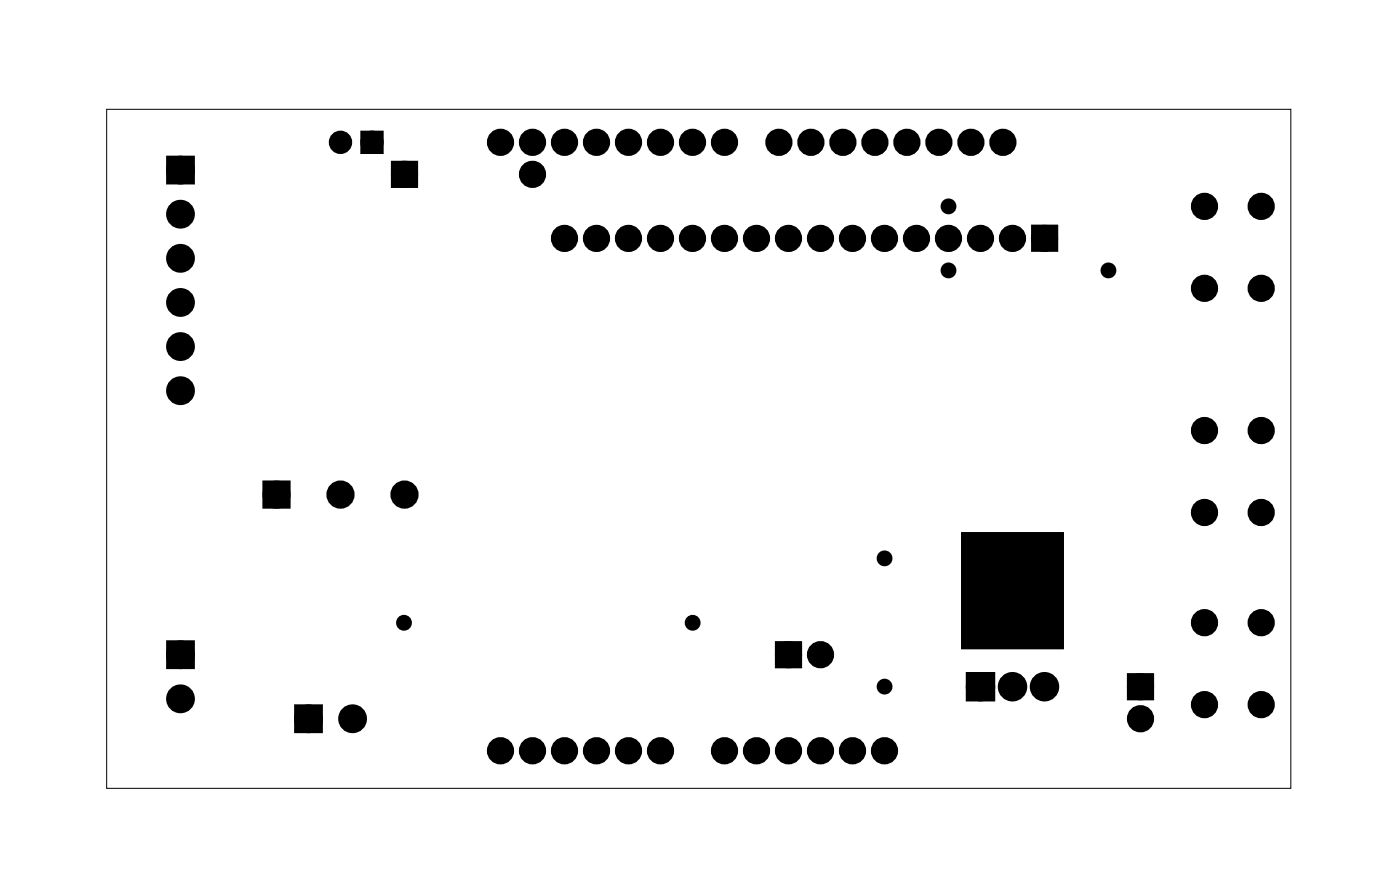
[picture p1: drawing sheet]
<svg xmlns="http://www.w3.org/2000/svg" width="111mm" height="71mm" viewBox="0 0 111 71" stroke-linecap="round" stroke-linejoin="round" font-family="sans-serif">
<path d="M8.5 8.7h94v53.8h-94z" fill="none" stroke="#000" stroke-width=".08"/>
<g fill="#000">
<circle cx="14.3" cy="13.5" r=".76"/>
<circle cx="14.3" cy="17" r=".76"/>
<circle cx="27" cy="11.3" r=".6"/>
<circle cx="29.5" cy="11.3" r=".6"/>
<circle cx="32.1" cy="13.8" r=".7"/>
<circle cx="39.7" cy="11.3" r=".7"/>
<circle cx="42.3" cy="13.8" r=".7"/>
<circle cx="42.3" cy="11.3" r=".7"/>
<circle cx="44.8" cy="18.9" r=".7"/>
<circle cx="44.8" cy="11.3" r=".7"/>
<circle cx="47.3" cy="18.9" r=".7"/>
<circle cx="47.3" cy="11.3" r=".7"/>
<circle cx="49.9" cy="18.9" r=".7"/>
<circle cx="49.9" cy="11.3" r=".7"/>
<circle cx="52.4" cy="18.9" r=".7"/>
<circle cx="52.4" cy="11.3" r=".7"/>
<circle cx="55" cy="18.9" r=".7"/>
<circle cx="55" cy="11.3" r=".7"/>
<circle cx="57.5" cy="18.9" r=".7"/>
<circle cx="57.5" cy="11.3" r=".7"/>
<circle cx="60" cy="18.9" r=".7"/>
<circle cx="61.8" cy="11.3" r=".7"/>
<circle cx="62.6" cy="18.9" r=".7"/>
<circle cx="64.4" cy="11.3" r=".7"/>
<circle cx="65.1" cy="18.9" r=".7"/>
<circle cx="66.9" cy="11.3" r=".7"/>
<circle cx="67.7" cy="18.9" r=".7"/>
<circle cx="69.4" cy="11.3" r=".7"/>
<circle cx="70.2" cy="18.9" r=".7"/>
<circle cx="72" cy="11.3" r=".7"/>
<circle cx="72.7" cy="18.9" r=".7"/>
<circle cx="74.5" cy="11.3" r=".7"/>
<circle cx="75.3" cy="18.9" r=".7"/>
<circle cx="75.3" cy="16.4" r=".35"/>
<circle cx="77.1" cy="11.3" r=".7"/>
<circle cx="77.8" cy="18.9" r=".7"/>
<circle cx="79.6" cy="11.3" r=".7"/>
<circle cx="80.4" cy="18.9" r=".7"/>
<circle cx="82.9" cy="18.9" r=".7"/>
<circle cx="95.6" cy="16.4" r=".7"/>
<circle cx="100.1" cy="16.4" r=".7"/>
<circle cx="14.3" cy="20.5" r=".76"/>
<circle cx="14.3" cy="31" r=".76"/>
<circle cx="14.3" cy="27.5" r=".76"/>
<circle cx="14.3" cy="24" r=".76"/>
<circle cx="21.9" cy="39.2" r=".74"/>
<circle cx="27" cy="39.2" r=".74"/>
<circle cx="32.1" cy="39.2" r=".74"/>
<circle cx="75.3" cy="21.4" r=".35"/>
<circle cx="88" cy="21.4" r=".35"/>
<circle cx="95.6" cy="34.1" r=".7"/>
<circle cx="95.6" cy="22.9" r=".7"/>
<circle cx="100.1" cy="34.1" r=".7"/>
<circle cx="100.1" cy="22.9" r=".7"/>
<circle cx="14.3" cy="55.4" r=".76"/>
<circle cx="14.3" cy="51.9" r=".76"/>
<circle cx="24.5" cy="57" r=".76"/>
<circle cx="28" cy="57" r=".76"/>
<circle cx="32.1" cy="49.4" r=".35"/>
<circle cx="39.7" cy="59.5" r=".7"/>
<circle cx="42.3" cy="59.5" r=".7"/>
<circle cx="44.8" cy="59.5" r=".7"/>
<circle cx="47.3" cy="59.5" r=".7"/>
<circle cx="49.9" cy="59.5" r=".7"/>
<circle cx="52.4" cy="59.5" r=".7"/>
<circle cx="55" cy="49.4" r=".35"/>
<circle cx="57.5" cy="59.5" r=".7"/>
<circle cx="60" cy="59.5" r=".7"/>
<circle cx="62.6" cy="51.9" r=".7"/>
<circle cx="62.6" cy="59.5" r=".7"/>
<circle cx="65.1" cy="51.9" r=".7"/>
<circle cx="65.1" cy="59.5" r=".7"/>
<circle cx="67.7" cy="59.5" r=".7"/>
<circle cx="70.2" cy="59.5" r=".7"/>
<circle cx="70.2" cy="44.3" r=".35"/>
<circle cx="70.2" cy="54.5" r=".35"/>
<circle cx="77.8" cy="54.5" r=".79"/>
<circle cx="80.4" cy="54.5" r=".79"/>
<circle cx="82.9" cy="54.5" r=".79"/>
<circle cx="90.5" cy="57" r=".7"/>
<circle cx="90.5" cy="54.5" r=".7"/>
<circle cx="95.6" cy="55.9" r=".7"/>
<circle cx="95.6" cy="40.6" r=".7"/>
<circle cx="95.6" cy="49.4" r=".7"/>
<circle cx="100.1" cy="55.9" r=".7"/>
<circle cx="100.1" cy="40.6" r=".7"/>
<circle cx="100.1" cy="49.4" r=".7"/>
</g>
<g fill="none" stroke="#000" stroke-width=".76" stroke-linecap="butt">
<path d="M13.6 12.7h1.5v1.6h-1.5zM31.4 13.1h1.4v1.4h-1.4zM82.2 18.2h1.4v1.4h-1.4zM21.2 38.5h1.5v1.5h-1.5zM13.6 51.2h1.5v1.5h-1.5zM23.7 56.2h1.5v1.6h-1.5zM61.9 51.2h1.4v1.4h-1.4zM77 53.7h1.6v1.6h-1.6zM89.8 53.8h1.4v1.4h-1.4z"/>
<circle cx="14.3" cy="13.5" r=".76"/>
<circle cx="14.3" cy="17" r=".76"/>
<circle cx="32.1" cy="13.8" r=".7"/>
<circle cx="39.7" cy="11.3" r=".7"/>
<circle cx="42.3" cy="13.8" r=".7"/>
<circle cx="42.3" cy="11.3" r=".7"/>
<circle cx="44.8" cy="18.9" r=".7"/>
<circle cx="44.8" cy="11.3" r=".7"/>
<circle cx="47.3" cy="18.9" r=".7"/>
<circle cx="47.3" cy="11.3" r=".7"/>
<circle cx="49.9" cy="18.9" r=".7"/>
<circle cx="49.9" cy="11.3" r=".7"/>
<circle cx="52.4" cy="18.9" r=".7"/>
<circle cx="52.4" cy="11.3" r=".7"/>
<circle cx="55" cy="18.9" r=".7"/>
<circle cx="55" cy="11.3" r=".7"/>
<circle cx="57.5" cy="18.9" r=".7"/>
<circle cx="57.5" cy="11.3" r=".7"/>
<circle cx="60" cy="18.9" r=".7"/>
<circle cx="61.8" cy="11.3" r=".7"/>
<circle cx="62.6" cy="18.9" r=".7"/>
<circle cx="64.4" cy="11.3" r=".7"/>
<circle cx="65.1" cy="18.9" r=".7"/>
<circle cx="66.9" cy="11.3" r=".7"/>
<circle cx="67.7" cy="18.9" r=".7"/>
<circle cx="69.4" cy="11.3" r=".7"/>
<circle cx="70.2" cy="18.9" r=".7"/>
<circle cx="72" cy="11.3" r=".7"/>
<circle cx="72.7" cy="18.9" r=".7"/>
<circle cx="74.5" cy="11.3" r=".7"/>
<circle cx="75.3" cy="18.9" r=".7"/>
<circle cx="77.1" cy="11.3" r=".7"/>
<circle cx="77.8" cy="18.9" r=".7"/>
<circle cx="79.6" cy="11.3" r=".7"/>
<circle cx="80.4" cy="18.9" r=".7"/>
<circle cx="82.9" cy="18.9" r=".7"/>
<circle cx="95.6" cy="16.4" r=".7"/>
<circle cx="100.1" cy="16.4" r=".7"/>
<circle cx="14.3" cy="31" r=".76"/>
<circle cx="14.3" cy="27.5" r=".76"/>
<circle cx="14.3" cy="20.5" r=".76"/>
<circle cx="14.3" cy="24" r=".76"/>
<circle cx="21.9" cy="39.2" r=".74"/>
<circle cx="27" cy="39.2" r=".74"/>
<circle cx="32.1" cy="39.2" r=".74"/>
<circle cx="95.6" cy="34.1" r=".7"/>
<circle cx="95.6" cy="22.9" r=".7"/>
<circle cx="100.1" cy="34.1" r=".7"/>
<circle cx="100.1" cy="22.9" r=".7"/>
<circle cx="14.3" cy="51.9" r=".76"/>
<circle cx="14.3" cy="55.4" r=".76"/>
<circle cx="24.5" cy="57" r=".76"/>
<circle cx="28" cy="57" r=".76"/>
<circle cx="39.7" cy="59.5" r=".7"/>
<circle cx="42.3" cy="59.5" r=".7"/>
<circle cx="44.8" cy="59.5" r=".7"/>
<circle cx="47.3" cy="59.5" r=".7"/>
<circle cx="49.9" cy="59.5" r=".7"/>
<circle cx="52.4" cy="59.5" r=".7"/>
<circle cx="57.5" cy="59.5" r=".7"/>
<circle cx="60" cy="59.5" r=".7"/>
<circle cx="62.6" cy="51.9" r=".7"/>
<circle cx="62.6" cy="59.5" r=".7"/>
<circle cx="65.1" cy="51.9" r=".7"/>
<circle cx="65.1" cy="59.5" r=".7"/>
<circle cx="67.7" cy="59.5" r=".7"/>
<circle cx="70.2" cy="59.5" r=".7"/>
<circle cx="77.8" cy="54.5" r=".79"/>
<circle cx="80.4" cy="54.5" r=".79"/>
<circle cx="82.9" cy="54.5" r=".79"/>
<circle cx="90.5" cy="57" r=".7"/>
<circle cx="90.5" cy="54.5" r=".7"/>
<circle cx="95.6" cy="49.4" r=".7"/>
<circle cx="95.6" cy="40.6" r=".7"/>
<circle cx="95.6" cy="55.9" r=".7"/>
<circle cx="100.1" cy="49.4" r=".7"/>
<circle cx="100.1" cy="55.9" r=".7"/>
<circle cx="100.1" cy="40.6" r=".7"/>
</g>
<path d="M13.6 12.7h1.5v1.6h-1.5zM28.9 10.7h1.2v1.2h-1.2zM31.4 13.1h1.4v1.4h-1.4zM82.2 18.2h1.4v1.4h-1.4zM21.2 38.5h1.5v1.5h-1.5zM13.6 51.2h1.5v1.5h-1.5zM23.7 56.2h1.5v1.6h-1.5zM61.9 51.2h1.4v1.4h-1.4zM77 53.7h1.6v1.6h-1.6zM76.4 42.3h7.9v9.1h-7.9zM89.8 53.8h1.4v1.4h-1.4z" fill="#000"/>
<g fill="none" stroke="#000" stroke-width=".55">
<circle cx="75.3" cy="16.4" r=".35"/>
<circle cx="75.3" cy="21.4" r=".35"/>
<circle cx="88" cy="21.4" r=".35"/>
<circle cx="32.1" cy="49.4" r=".35"/>
<circle cx="55" cy="49.4" r=".35"/>
<circle cx="70.2" cy="54.5" r=".35"/>
<circle cx="70.2" cy="44.3" r=".35"/>
</g>
<path d="M76.4 42.3h7.9v9.1h-7.9z" fill="none" stroke="#000" stroke-width=".25"/>
<g fill="none" stroke="#000" stroke-width=".65" stroke-linecap="butt">
<path d="M28.9 10.7h1.2v1.2h-1.2z"/>
<circle cx="27" cy="11.3" r=".6"/>
<circle cx="29.5" cy="11.3" r=".6"/>
</g>
</svg>
